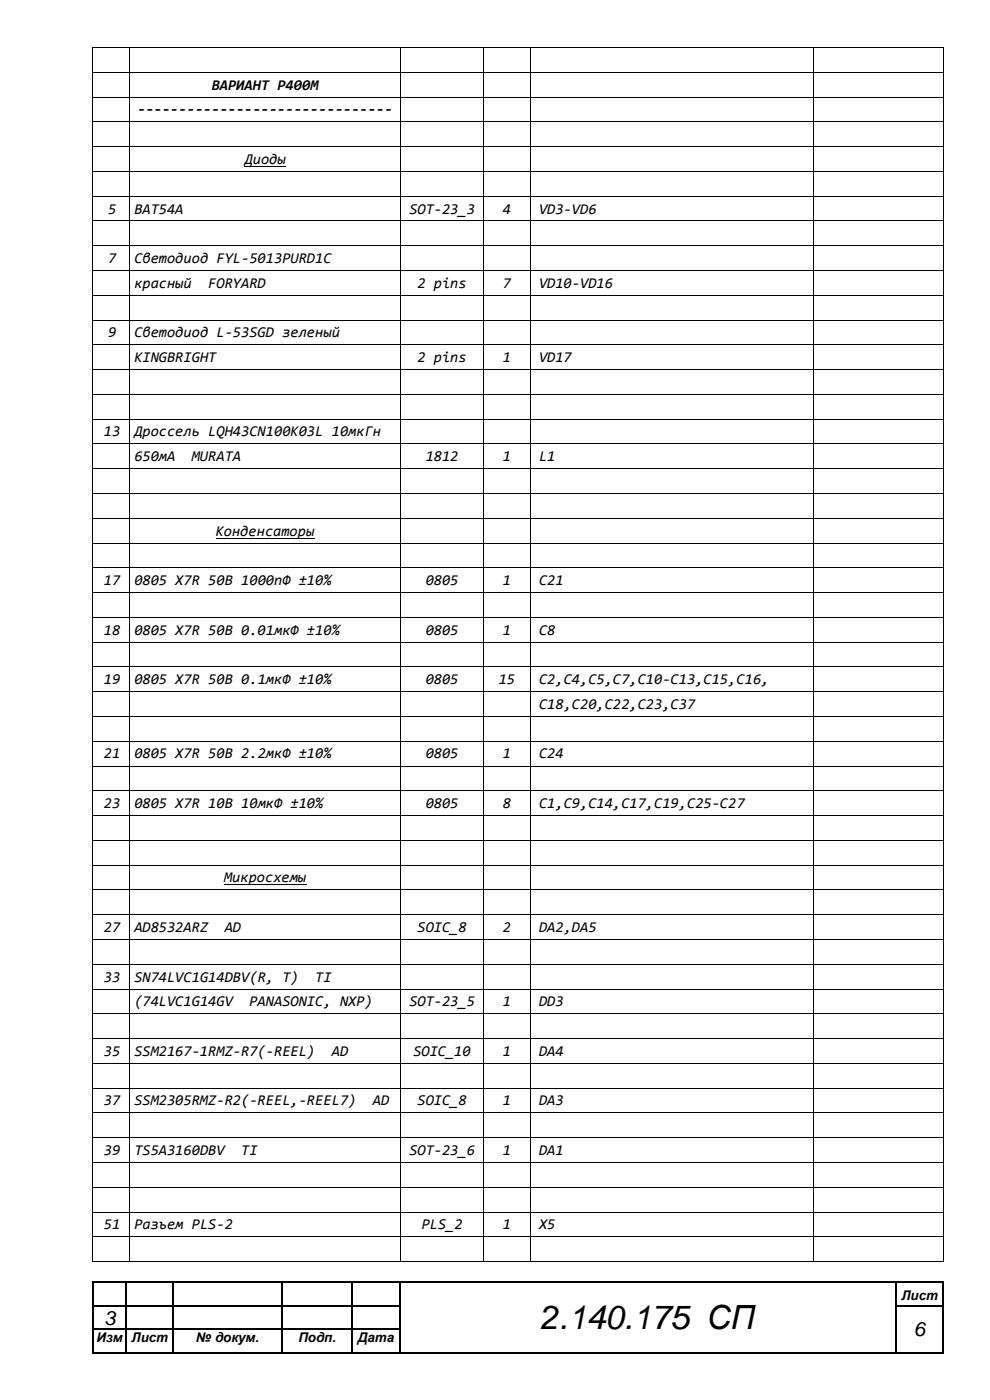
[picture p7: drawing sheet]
<svg xmlns="http://www.w3.org/2000/svg" width="210mm" height="297mm" viewBox="0 0 210 297" stroke-linecap="round" stroke-linejoin="round" font-family="sans-serif">
<defs><g id="words">
<text font-size="7.1" x="114.6" y="282.1">2.140.175 СП</text>
<g font-size="4.2">
<text x="22.1" y="281">3</text>
<text x="193.9" y="283.5">6</text>
</g>
<g font-size="3.2">
<text x="44.9" y="19">ВАРИАНТ Р400М</text>
<text x="29.2" y="24.3">-------------------------------</text>
<text x="51.9" y="34.8">Диоды</text>
<text x="22.9" y="45.3">5</text>
<text x="28.5" y="45.3">BAT54A</text>
<text x="86.8" y="45.3">SOT-23_3</text>
<text x="106.7" y="45.3">4</text>
<text x="114.4" y="45.3">VD3-VD6</text>
<text x="22.9" y="55.8">7</text>
<text x="28.5" y="55.8">Светодиод FYL-5013PURD1C</text>
<text x="28.5" y="61.1">красный</text>
<text x="44.2" y="61.1">FORYARD</text>
<text x="88.6" y="61.1">2 pins</text>
<text x="106.7" y="61.1">7</text>
<text x="114.4" y="61.1">VD10-VD16</text>
<text x="22.9" y="71.6">9</text>
<text x="28.5" y="71.6">Светодиод L-53SGD зеленый</text>
<text x="28.5" y="76.8">KINGBRIGHT</text>
<text x="88.6" y="76.8">2 pins</text>
<text x="106.7" y="76.8">1</text>
<text x="114.4" y="76.8">VD17</text>
<text x="22.1" y="92.6">13</text>
<text x="28.5" y="92.6">Дроссель LQH43CN100K03L 10мкГн</text>
<text x="28.5" y="97.8">650мА</text>
<text x="40.7" y="97.8">MURATA</text>
<text x="90.3" y="97.8">1812</text>
<text x="106.7" y="97.8">1</text>
<text x="114.4" y="97.8">L1</text>
<text x="45.8" y="113.6">Конденсаторы</text>
<text x="22.1" y="124.1">17</text>
<text x="28.5" y="124.1">0805 X7R 50В 1000пФ ±10%</text>
<text x="90.3" y="124.1">0805</text>
<text x="106.7" y="124.1">1</text>
<text x="114.4" y="124.1">C21</text>
<text x="22.1" y="134.6">18</text>
<text x="28.5" y="134.6">0805 X7R 50В 0.01мкФ ±10%</text>
<text x="90.3" y="134.6">0805</text>
<text x="106.7" y="134.6">1</text>
<text x="114.4" y="134.6">C8</text>
<text x="22.1" y="145.2">19</text>
<text x="28.5" y="145.2">0805 X7R 50В 0.1мкФ ±10%</text>
<text x="90.3" y="145.2">0805</text>
<text x="105.8" y="145.2">15</text>
<text x="114.4" y="145.2">C2,C4,C5,C7,C10-C13,C15,C16,</text>
<text x="114.4" y="150.4">C18,C20,C22,C23,C37</text>
<text x="22.1" y="160.9">21</text>
<text x="28.5" y="160.9">0805 X7R 50В 2.2мкФ ±10%</text>
<text x="90.3" y="160.9">0805</text>
<text x="106.7" y="160.9">1</text>
<text x="114.4" y="160.9">C24</text>
<text x="22.1" y="171.4">23</text>
<text x="28.5" y="171.4">0805 X7R 10В 10мкФ ±10%</text>
<text x="90.3" y="171.4">0805</text>
<text x="106.7" y="171.4">8</text>
<text x="114.4" y="171.4">C1,C9,C14,C17,C19,C25-C27</text>
<text x="47.5" y="187.2">Микросхемы</text>
<text x="22.1" y="197.7">27</text>
<text x="28.5" y="197.7">AD8532ARZ</text>
<text x="47.7" y="197.7">AD</text>
<text x="88.6" y="197.7">SOIC_8</text>
<text x="106.7" y="197.7">2</text>
<text x="114.4" y="197.7">DA2,DA5</text>
<text x="22.1" y="208.3">33</text>
<text x="28.5" y="208.3">SN74LVC1G14DBV(R, T)</text>
<text x="66.9" y="208.3">TI</text>
<text x="28.5" y="213.5">(74LVC1G14GV</text>
<text x="52.9" y="213.5">PANASONIC, NXP)</text>
<text x="86.8" y="213.5">SOT-23_5</text>
<text x="106.7" y="213.5">1</text>
<text x="114.4" y="213.5">DD3</text>
<text x="22.1" y="224">35</text>
<text x="28.5" y="224">SSM2167-1RMZ-R7(-REEL)</text>
<text x="70.4" y="224">AD</text>
<text x="87.7" y="224">SOIC_10</text>
<text x="106.7" y="224">1</text>
<text x="114.4" y="224">DA4</text>
<text x="22.1" y="234.5">37</text>
<text x="28.5" y="234.5">SSM2305RMZ-R2(-REEL,-REEL7)</text>
<text x="79.1" y="234.5">AD</text>
<text x="88.6" y="234.5">SOIC_8</text>
<text x="106.7" y="234.5">1</text>
<text x="114.4" y="234.5">DA3</text>
<text x="22.1" y="245.1">39</text>
<text x="28.5" y="245.1">TS5A3160DBV</text>
<text x="51.1" y="245.1">TI</text>
<text x="86.8" y="245.1">SOT-23_6</text>
<text x="106.7" y="245.1">1</text>
<text x="114.4" y="245.1">DA1</text>
<text x="22.1" y="260.8">51</text>
<text x="28.5" y="260.8">Разъем PLS-2</text>
<text x="89.5" y="260.8">PLS_2</text>
<text x="106.7" y="260.8">1</text>
<text x="114.4" y="260.8">X5</text>
</g>
<g font-size="2.8">
<text x="191.2" y="275.8">Лист</text>
<text x="20.5" y="284.8">Изм</text>
<text x="27.9" y="284.8">Лист</text>
<text x="41.6" y="284.8">№ докум.</text>
<text x="63.3" y="284.8">Подп.</text>
<text x="75.9" y="284.8">Дата</text>
</g>
</g></defs>
<g fill="#000">
<path d="M19.6 10h.2v.2h-.2z" fill-rule="evenodd"/>
<path d="M19.6 10h.2v.2h-.2z" fill-rule="evenodd"/>
<path d="M19.6 15.2h.2v.2h-.2z" fill-rule="evenodd"/>
<path d="M27.4 10h.2v.2h-.2z" fill-rule="evenodd"/>
<path d="M27.4 15.2h.2v.2h-.2z" fill-rule="evenodd"/>
<path d="M84.9 10h.2v.2h-.2z" fill-rule="evenodd"/>
<path d="M84.9 15.2h.2v.2h-.2z" fill-rule="evenodd"/>
<path d="M102.4 10h.1v.2h-.1z" fill-rule="evenodd"/>
<path d="M102.4 15.2h.1v.2h-.1z" fill-rule="evenodd"/>
<path d="M112.4 10h.1v.2h-.1z" fill-rule="evenodd"/>
<path d="M112.4 15.2h.1v.2h-.1z" fill-rule="evenodd"/>
<path d="M172.6 10h.2v.2h-.2z" fill-rule="evenodd"/>
<path d="M172.6 15.2h.2v.2h-.2z" fill-rule="evenodd"/>
<path d="M200.1 10h.2v.2h-.2z" fill-rule="evenodd"/>
<path d="M200.1 10h.2v.2h-.2z" fill-rule="evenodd"/>
<path d="M200.1 15.2h.2v.2h-.2z" fill-rule="evenodd"/>
<path d="M19.6 20.5h.2v.2h-.2z" fill-rule="evenodd"/>
<path d="M19.6 25.8h.2v.2h-.2z" fill-rule="evenodd"/>
<path d="M19.6 31h.2v.2h-.2z" fill-rule="evenodd"/>
<path d="M19.6 36.3h.2v.2h-.2z" fill-rule="evenodd"/>
<path d="M27.4 20.5h.2v.2h-.2z" fill-rule="evenodd"/>
<path d="M27.4 25.8h.2v.2h-.2z" fill-rule="evenodd"/>
<path d="M27.4 31h.2v.2h-.2z" fill-rule="evenodd"/>
<path d="M27.4 36.3h.2v.2h-.2z" fill-rule="evenodd"/>
<path d="M84.9 20.5h.2v.2h-.2z" fill-rule="evenodd"/>
<path d="M84.9 25.8h.2v.2h-.2z" fill-rule="evenodd"/>
<path d="M84.9 31h.2v.2h-.2z" fill-rule="evenodd"/>
<path d="M84.9 36.3h.2v.2h-.2z" fill-rule="evenodd"/>
<path d="M102.4 20.5h.1v.2h-.1z" fill-rule="evenodd"/>
<path d="M102.4 25.8h.1v.2h-.1z" fill-rule="evenodd"/>
<path d="M102.4 31h.1v.2h-.1z" fill-rule="evenodd"/>
<path d="M102.4 36.3h.1v.2h-.1z" fill-rule="evenodd"/>
<path d="M112.4 20.5h.1v.2h-.1z" fill-rule="evenodd"/>
<path d="M112.4 25.8h.1v.2h-.1z" fill-rule="evenodd"/>
<path d="M112.4 31h.1v.2h-.1z" fill-rule="evenodd"/>
<path d="M112.4 36.3h.1v.2h-.1z" fill-rule="evenodd"/>
<path d="M172.6 20.5h.2v.2h-.2z" fill-rule="evenodd"/>
<path d="M172.6 25.8h.2v.2h-.2z" fill-rule="evenodd"/>
<path d="M172.6 31h.2v.2h-.2z" fill-rule="evenodd"/>
<path d="M172.6 36.3h.2v.2h-.2z" fill-rule="evenodd"/>
<path d="M200.1 20.5h.2v.2h-.2z" fill-rule="evenodd"/>
<path d="M200.1 25.8h.2v.2h-.2z" fill-rule="evenodd"/>
<path d="M200.1 31h.2v.2h-.2z" fill-rule="evenodd"/>
<path d="M200.1 36.3h.2v.2h-.2z" fill-rule="evenodd"/>
<path d="M19.6 41.5h.2v.2h-.2z" fill-rule="evenodd"/>
<path d="M19.6 46.8h.2v.2h-.2z" fill-rule="evenodd"/>
<path d="M19.6 52.1h.2v.1h-.2z" fill-rule="evenodd"/>
<path d="M19.6 57.3h.2v.2h-.2z" fill-rule="evenodd"/>
<path d="M27.4 41.5h.2v.2h-.2z" fill-rule="evenodd"/>
<path d="M27.4 46.8h.2v.2h-.2z" fill-rule="evenodd"/>
<path d="M27.4 52.1h.2v.1h-.2z" fill-rule="evenodd"/>
<path d="M27.4 57.3h.2v.2h-.2z" fill-rule="evenodd"/>
<path d="M84.9 41.5h.2v.2h-.2z" fill-rule="evenodd"/>
<path d="M84.9 46.8h.2v.2h-.2z" fill-rule="evenodd"/>
<path d="M84.9 52.1h.2v.1h-.2z" fill-rule="evenodd"/>
<path d="M84.9 57.3h.2v.2h-.2z" fill-rule="evenodd"/>
<path d="M102.4 41.5h.1v.2h-.1z" fill-rule="evenodd"/>
<path d="M102.4 46.8h.1v.2h-.1z" fill-rule="evenodd"/>
<path d="M102.4 52.1h.1v.1h-.1z" fill-rule="evenodd"/>
<path d="M102.4 57.3h.1v.2h-.1z" fill-rule="evenodd"/>
<path d="M112.4 41.5h.1v.2h-.1z" fill-rule="evenodd"/>
<path d="M112.4 46.8h.1v.2h-.1z" fill-rule="evenodd"/>
<path d="M112.4 52.1h.1v.1h-.1z" fill-rule="evenodd"/>
<path d="M112.4 57.3h.1v.2h-.1z" fill-rule="evenodd"/>
<path d="M172.6 41.5h.2v.2h-.2z" fill-rule="evenodd"/>
<path d="M172.6 46.8h.2v.2h-.2z" fill-rule="evenodd"/>
<path d="M172.6 52.1h.2v.1h-.2z" fill-rule="evenodd"/>
<path d="M172.6 57.3h.2v.2h-.2z" fill-rule="evenodd"/>
<path d="M200.1 41.5h.2v.2h-.2z" fill-rule="evenodd"/>
<path d="M200.1 46.8h.2v.2h-.2z" fill-rule="evenodd"/>
<path d="M200.1 52.1h.2v.1h-.2z" fill-rule="evenodd"/>
<path d="M200.1 57.3h.2v.2h-.2z" fill-rule="evenodd"/>
<path d="M19.6 62.6h.2v.1h-.2z" fill-rule="evenodd"/>
<path d="M19.6 67.8h.2v.2h-.2z" fill-rule="evenodd"/>
<path d="M19.6 73.1h.2v.1h-.2z" fill-rule="evenodd"/>
<path d="M19.6 78.3h.2v.2h-.2z" fill-rule="evenodd"/>
<path d="M27.4 62.6h.2v.1h-.2z" fill-rule="evenodd"/>
<path d="M27.4 67.8h.2v.2h-.2z" fill-rule="evenodd"/>
<path d="M27.4 73.1h.2v.1h-.2z" fill-rule="evenodd"/>
<path d="M27.4 78.3h.2v.2h-.2z" fill-rule="evenodd"/>
<path d="M84.9 62.6h.2v.1h-.2z" fill-rule="evenodd"/>
<path d="M84.9 67.8h.2v.2h-.2z" fill-rule="evenodd"/>
<path d="M84.9 73.1h.2v.1h-.2z" fill-rule="evenodd"/>
<path d="M84.9 78.3h.2v.2h-.2z" fill-rule="evenodd"/>
<path d="M102.4 62.6h.1v.1h-.1z" fill-rule="evenodd"/>
<path d="M102.4 67.8h.1v.2h-.1z" fill-rule="evenodd"/>
<path d="M102.4 73.1h.1v.1h-.1z" fill-rule="evenodd"/>
<path d="M102.4 78.3h.1v.2h-.1z" fill-rule="evenodd"/>
<path d="M112.4 62.6h.1v.1h-.1z" fill-rule="evenodd"/>
<path d="M112.4 67.8h.1v.2h-.1z" fill-rule="evenodd"/>
<path d="M112.4 73.1h.1v.1h-.1z" fill-rule="evenodd"/>
<path d="M112.4 78.3h.1v.2h-.1z" fill-rule="evenodd"/>
<path d="M172.6 62.6h.2v.1h-.2z" fill-rule="evenodd"/>
<path d="M172.6 67.8h.2v.2h-.2z" fill-rule="evenodd"/>
<path d="M172.6 73.1h.2v.1h-.2z" fill-rule="evenodd"/>
<path d="M172.6 78.3h.2v.2h-.2z" fill-rule="evenodd"/>
<path d="M200.1 62.6h.2v.1h-.2z" fill-rule="evenodd"/>
<path d="M200.1 67.8h.2v.2h-.2z" fill-rule="evenodd"/>
<path d="M200.1 73.1h.2v.1h-.2z" fill-rule="evenodd"/>
<path d="M200.1 78.3h.2v.2h-.2z" fill-rule="evenodd"/>
<path d="M19.6 83.6h.2v.2h-.2z" fill-rule="evenodd"/>
<path d="M19.6 88.9h.2v.1h-.2z" fill-rule="evenodd"/>
<path d="M19.6 94.1h.2v.2h-.2z" fill-rule="evenodd"/>
<path d="M19.6 99.4h.2v.1h-.2z" fill-rule="evenodd"/>
<path d="M27.4 83.6h.2v.2h-.2z" fill-rule="evenodd"/>
<path d="M27.4 88.9h.2v.1h-.2z" fill-rule="evenodd"/>
<path d="M27.4 94.1h.2v.2h-.2z" fill-rule="evenodd"/>
<path d="M27.4 99.4h.2v.1h-.2z" fill-rule="evenodd"/>
<path d="M84.9 83.6h.2v.2h-.2z" fill-rule="evenodd"/>
<path d="M84.9 88.9h.2v.1h-.2z" fill-rule="evenodd"/>
<path d="M84.9 94.1h.2v.2h-.2z" fill-rule="evenodd"/>
<path d="M84.9 99.4h.2v.1h-.2z" fill-rule="evenodd"/>
<path d="M102.4 83.6h.1v.2h-.1z" fill-rule="evenodd"/>
<path d="M102.4 88.9h.1v.1h-.1z" fill-rule="evenodd"/>
<path d="M102.4 94.1h.1v.2h-.1z" fill-rule="evenodd"/>
<path d="M102.4 99.4h.1v.1h-.1z" fill-rule="evenodd"/>
<path d="M112.4 83.6h.1v.2h-.1z" fill-rule="evenodd"/>
<path d="M112.4 88.9h.1v.1h-.1z" fill-rule="evenodd"/>
<path d="M112.4 94.1h.1v.2h-.1z" fill-rule="evenodd"/>
<path d="M112.4 99.4h.1v.1h-.1z" fill-rule="evenodd"/>
<path d="M172.6 83.6h.2v.2h-.2z" fill-rule="evenodd"/>
<path d="M172.6 88.9h.2v.1h-.2z" fill-rule="evenodd"/>
<path d="M172.6 94.1h.2v.2h-.2z" fill-rule="evenodd"/>
<path d="M172.6 99.4h.2v.1h-.2z" fill-rule="evenodd"/>
<path d="M200.1 83.6h.2v.2h-.2z" fill-rule="evenodd"/>
<path d="M200.1 88.9h.2v.1h-.2z" fill-rule="evenodd"/>
<path d="M200.1 94.1h.2v.2h-.2z" fill-rule="evenodd"/>
<path d="M200.1 99.4h.2v.1h-.2z" fill-rule="evenodd"/>
<path d="M19.6 104.6h.2v.2h-.2z" fill-rule="evenodd"/>
<path d="M19.6 109.9h.2v.1h-.2z" fill-rule="evenodd"/>
<path d="M19.6 115.2h.2v.1h-.2z" fill-rule="evenodd"/>
<path d="M27.4 104.6h.2v.2h-.2z" fill-rule="evenodd"/>
<path d="M27.4 109.9h.2v.1h-.2z" fill-rule="evenodd"/>
<path d="M27.4 115.2h.2v.1h-.2z" fill-rule="evenodd"/>
<path d="M84.9 104.6h.2v.2h-.2z" fill-rule="evenodd"/>
<path d="M84.9 109.9h.2v.1h-.2z" fill-rule="evenodd"/>
<path d="M84.9 115.2h.2v.1h-.2z" fill-rule="evenodd"/>
<path d="M102.4 104.6h.1v.2h-.1z" fill-rule="evenodd"/>
<path d="M102.4 109.9h.1v.1h-.1z" fill-rule="evenodd"/>
<path d="M102.4 115.2h.1v.1h-.1z" fill-rule="evenodd"/>
<path d="M112.4 104.6h.1v.2h-.1z" fill-rule="evenodd"/>
<path d="M112.4 109.9h.1v.1h-.1z" fill-rule="evenodd"/>
<path d="M112.4 115.2h.1v.1h-.1z" fill-rule="evenodd"/>
<path d="M172.6 104.6h.2v.2h-.2z" fill-rule="evenodd"/>
<path d="M172.6 109.9h.2v.1h-.2z" fill-rule="evenodd"/>
<path d="M172.6 115.2h.2v.1h-.2z" fill-rule="evenodd"/>
<path d="M200.1 104.6h.2v.2h-.2z" fill-rule="evenodd"/>
<path d="M200.1 109.9h.2v.1h-.2z" fill-rule="evenodd"/>
<path d="M200.1 115.2h.2v.1h-.2z" fill-rule="evenodd"/>
<path d="M19.6 120.4h.2v.2h-.2z" fill-rule="evenodd"/>
<path d="M19.6 125.7h.2v.1h-.2z" fill-rule="evenodd"/>
<path d="M19.6 130.9h.2v.2h-.2z" fill-rule="evenodd"/>
<path d="M19.6 136.2h.2v.1h-.2z" fill-rule="evenodd"/>
<path d="M27.4 120.4h.2v.2h-.2z" fill-rule="evenodd"/>
<path d="M27.4 125.7h.2v.1h-.2z" fill-rule="evenodd"/>
<path d="M27.4 130.9h.2v.2h-.2z" fill-rule="evenodd"/>
<path d="M27.4 136.2h.2v.1h-.2z" fill-rule="evenodd"/>
<path d="M84.9 120.4h.2v.2h-.2z" fill-rule="evenodd"/>
<path d="M84.9 125.7h.2v.1h-.2z" fill-rule="evenodd"/>
<path d="M84.9 130.9h.2v.2h-.2z" fill-rule="evenodd"/>
<path d="M84.9 136.2h.2v.1h-.2z" fill-rule="evenodd"/>
<path d="M102.4 120.4h.1v.2h-.1z" fill-rule="evenodd"/>
<path d="M102.4 125.7h.1v.1h-.1z" fill-rule="evenodd"/>
<path d="M102.4 130.9h.1v.2h-.1z" fill-rule="evenodd"/>
<path d="M102.4 136.2h.1v.1h-.1z" fill-rule="evenodd"/>
<path d="M112.4 120.4h.1v.2h-.1z" fill-rule="evenodd"/>
<path d="M112.4 125.7h.1v.1h-.1z" fill-rule="evenodd"/>
<path d="M112.4 130.9h.1v.2h-.1z" fill-rule="evenodd"/>
<path d="M112.4 136.2h.1v.1h-.1z" fill-rule="evenodd"/>
<path d="M172.6 120.4h.2v.2h-.2z" fill-rule="evenodd"/>
<path d="M172.6 125.7h.2v.1h-.2z" fill-rule="evenodd"/>
<path d="M172.6 130.9h.2v.2h-.2z" fill-rule="evenodd"/>
<path d="M172.6 136.2h.2v.1h-.2z" fill-rule="evenodd"/>
<path d="M200.1 120.4h.2v.2h-.2z" fill-rule="evenodd"/>
<path d="M200.1 125.7h.2v.1h-.2z" fill-rule="evenodd"/>
<path d="M200.1 130.9h.2v.2h-.2z" fill-rule="evenodd"/>
<path d="M200.1 136.2h.2v.1h-.2z" fill-rule="evenodd"/>
<path d="M19.6 141.4h.2v.2h-.2z" fill-rule="evenodd"/>
<path d="M19.6 146.7h.2v.2h-.2z" fill-rule="evenodd"/>
<path d="M19.6 152h.2v.1h-.2z" fill-rule="evenodd"/>
<path d="M19.6 157.2h.2v.2h-.2z" fill-rule="evenodd"/>
<path d="M27.4 141.4h.2v.2h-.2z" fill-rule="evenodd"/>
<path d="M27.4 146.7h.2v.2h-.2z" fill-rule="evenodd"/>
<path d="M27.4 152h.2v.1h-.2z" fill-rule="evenodd"/>
<path d="M27.4 157.2h.2v.2h-.2z" fill-rule="evenodd"/>
<path d="M84.9 141.4h.2v.2h-.2z" fill-rule="evenodd"/>
<path d="M84.9 146.7h.2v.2h-.2z" fill-rule="evenodd"/>
<path d="M84.9 152h.2v.1h-.2z" fill-rule="evenodd"/>
<path d="M84.9 157.2h.2v.2h-.2z" fill-rule="evenodd"/>
<path d="M102.4 141.4h.1v.2h-.1z" fill-rule="evenodd"/>
<path d="M102.4 146.7h.1v.2h-.1z" fill-rule="evenodd"/>
<path d="M102.4 152h.1v.1h-.1z" fill-rule="evenodd"/>
<path d="M102.4 157.2h.1v.2h-.1z" fill-rule="evenodd"/>
<path d="M112.4 141.4h.1v.2h-.1z" fill-rule="evenodd"/>
<path d="M112.4 146.7h.1v.2h-.1z" fill-rule="evenodd"/>
<path d="M112.4 152h.1v.1h-.1z" fill-rule="evenodd"/>
<path d="M112.4 157.2h.1v.2h-.1z" fill-rule="evenodd"/>
<path d="M172.6 141.4h.2v.2h-.2z" fill-rule="evenodd"/>
<path d="M172.6 146.7h.2v.2h-.2z" fill-rule="evenodd"/>
<path d="M172.6 152h.2v.1h-.2z" fill-rule="evenodd"/>
<path d="M172.6 157.2h.2v.2h-.2z" fill-rule="evenodd"/>
<path d="M200.1 141.4h.2v.2h-.2z" fill-rule="evenodd"/>
<path d="M200.1 146.7h.2v.2h-.2z" fill-rule="evenodd"/>
<path d="M200.1 152h.2v.1h-.2z" fill-rule="evenodd"/>
<path d="M200.1 157.2h.2v.2h-.2z" fill-rule="evenodd"/>
<path d="M19.6 162.5h.2v.1h-.2z" fill-rule="evenodd"/>
<path d="M19.6 167.7h.2v.2h-.2z" fill-rule="evenodd"/>
<path d="M19.6 173h.2v.1h-.2z" fill-rule="evenodd"/>
<path d="M19.6 178.2h.2v.2h-.2z" fill-rule="evenodd"/>
<path d="M27.4 162.5h.2v.1h-.2z" fill-rule="evenodd"/>
<path d="M27.4 167.7h.2v.2h-.2z" fill-rule="evenodd"/>
<path d="M27.4 173h.2v.1h-.2z" fill-rule="evenodd"/>
<path d="M27.4 178.2h.2v.2h-.2z" fill-rule="evenodd"/>
<path d="M84.9 162.5h.2v.1h-.2z" fill-rule="evenodd"/>
<path d="M84.9 167.7h.2v.2h-.2z" fill-rule="evenodd"/>
<path d="M84.9 173h.2v.1h-.2z" fill-rule="evenodd"/>
<path d="M84.9 178.2h.2v.2h-.2z" fill-rule="evenodd"/>
<path d="M102.4 162.5h.1v.1h-.1z" fill-rule="evenodd"/>
<path d="M102.4 167.7h.1v.2h-.1z" fill-rule="evenodd"/>
<path d="M102.4 173h.1v.1h-.1z" fill-rule="evenodd"/>
<path d="M102.4 178.2h.1v.2h-.1z" fill-rule="evenodd"/>
<path d="M112.4 162.5h.1v.1h-.1z" fill-rule="evenodd"/>
<path d="M112.4 167.7h.1v.2h-.1z" fill-rule="evenodd"/>
<path d="M112.4 173h.1v.1h-.1z" fill-rule="evenodd"/>
<path d="M112.4 178.2h.1v.2h-.1z" fill-rule="evenodd"/>
<path d="M172.6 162.5h.2v.1h-.2z" fill-rule="evenodd"/>
<path d="M172.6 167.7h.2v.2h-.2z" fill-rule="evenodd"/>
<path d="M172.6 173h.2v.1h-.2z" fill-rule="evenodd"/>
<path d="M172.6 178.2h.2v.2h-.2z" fill-rule="evenodd"/>
<path d="M200.1 162.5h.2v.1h-.2z" fill-rule="evenodd"/>
<path d="M200.1 167.7h.2v.2h-.2z" fill-rule="evenodd"/>
<path d="M200.1 173h.2v.1h-.2z" fill-rule="evenodd"/>
<path d="M200.1 178.2h.2v.2h-.2z" fill-rule="evenodd"/>
<path d="M19.6 183.5h.2v.2h-.2z" fill-rule="evenodd"/>
<path d="M19.6 188.7h.2v.2h-.2z" fill-rule="evenodd"/>
<path d="M19.6 194h.2v.2h-.2z" fill-rule="evenodd"/>
<path d="M19.6 199.2h.2v.2h-.2z" fill-rule="evenodd"/>
<path d="M27.4 183.5h.2v.2h-.2z" fill-rule="evenodd"/>
<path d="M27.4 188.7h.2v.2h-.2z" fill-rule="evenodd"/>
<path d="M27.4 194h.2v.2h-.2z" fill-rule="evenodd"/>
<path d="M27.4 199.2h.2v.2h-.2z" fill-rule="evenodd"/>
<path d="M84.9 183.5h.2v.2h-.2z" fill-rule="evenodd"/>
<path d="M84.9 188.7h.2v.2h-.2z" fill-rule="evenodd"/>
<path d="M84.9 194h.2v.2h-.2z" fill-rule="evenodd"/>
<path d="M84.9 199.2h.2v.2h-.2z" fill-rule="evenodd"/>
<path d="M102.4 183.5h.1v.2h-.1z" fill-rule="evenodd"/>
<path d="M102.4 188.7h.1v.2h-.1z" fill-rule="evenodd"/>
<path d="M102.4 194h.1v.2h-.1z" fill-rule="evenodd"/>
<path d="M102.4 199.2h.1v.2h-.1z" fill-rule="evenodd"/>
<path d="M112.4 183.5h.1v.2h-.1z" fill-rule="evenodd"/>
<path d="M112.4 188.7h.1v.2h-.1z" fill-rule="evenodd"/>
<path d="M112.4 194h.1v.2h-.1z" fill-rule="evenodd"/>
<path d="M112.4 199.2h.1v.2h-.1z" fill-rule="evenodd"/>
<path d="M172.6 183.5h.2v.2h-.2z" fill-rule="evenodd"/>
<path d="M172.6 188.7h.2v.2h-.2z" fill-rule="evenodd"/>
<path d="M172.6 194h.2v.2h-.2z" fill-rule="evenodd"/>
<path d="M172.6 199.2h.2v.2h-.2z" fill-rule="evenodd"/>
<path d="M200.1 183.5h.2v.2h-.2z" fill-rule="evenodd"/>
<path d="M200.1 188.7h.2v.2h-.2z" fill-rule="evenodd"/>
<path d="M200.1 194h.2v.2h-.2z" fill-rule="evenodd"/>
<path d="M200.1 199.2h.2v.2h-.2z" fill-rule="evenodd"/>
<path d="M19.6 204.5h.2v.2h-.2z" fill-rule="evenodd"/>
<path d="M19.6 209.8h.2v.2h-.2z" fill-rule="evenodd"/>
<path d="M19.6 215h.2v.2h-.2z" fill-rule="evenodd"/>
<path d="M27.4 204.5h.2v.2h-.2z" fill-rule="evenodd"/>
<path d="M27.4 209.8h.2v.2h-.2z" fill-rule="evenodd"/>
<path d="M27.4 215h.2v.2h-.2z" fill-rule="evenodd"/>
<path d="M84.9 204.5h.2v.2h-.2z" fill-rule="evenodd"/>
<path d="M84.9 209.8h.2v.2h-.2z" fill-rule="evenodd"/>
<path d="M84.9 215h.2v.2h-.2z" fill-rule="evenodd"/>
<path d="M102.4 204.5h.1v.2h-.1z" fill-rule="evenodd"/>
<path d="M102.4 209.8h.1v.2h-.1z" fill-rule="evenodd"/>
<path d="M102.4 215h.1v.2h-.1z" fill-rule="evenodd"/>
<path d="M112.4 204.5h.1v.2h-.1z" fill-rule="evenodd"/>
<path d="M112.4 209.8h.1v.2h-.1z" fill-rule="evenodd"/>
<path d="M112.4 215h.1v.2h-.1z" fill-rule="evenodd"/>
<path d="M172.6 204.5h.2v.2h-.2z" fill-rule="evenodd"/>
<path d="M172.6 209.8h.2v.2h-.2z" fill-rule="evenodd"/>
<path d="M172.6 215h.2v.2h-.2z" fill-rule="evenodd"/>
<path d="M200.1 204.5h.2v.2h-.2z" fill-rule="evenodd"/>
<path d="M200.1 209.8h.2v.2h-.2z" fill-rule="evenodd"/>
<path d="M200.1 215h.2v.2h-.2z" fill-rule="evenodd"/>
<path d="M19.6 220.3h.2v.2h-.2z" fill-rule="evenodd"/>
<path d="M19.6 225.5h.2v.2h-.2z" fill-rule="evenodd"/>
<path d="M19.6 230.8h.2v.2h-.2z" fill-rule="evenodd"/>
<path d="M19.6 236h.2v.2h-.2z" fill-rule="evenodd"/>
<path d="M27.4 220.3h.2v.2h-.2z" fill-rule="evenodd"/>
<path d="M27.4 225.5h.2v.2h-.2z" fill-rule="evenodd"/>
<path d="M27.4 230.8h.2v.2h-.2z" fill-rule="evenodd"/>
<path d="M27.4 236h.2v.2h-.2z" fill-rule="evenodd"/>
<path d="M84.9 220.3h.2v.2h-.2z" fill-rule="evenodd"/>
<path d="M84.9 225.5h.2v.2h-.2z" fill-rule="evenodd"/>
<path d="M84.9 230.8h.2v.2h-.2z" fill-rule="evenodd"/>
<path d="M84.9 236h.2v.2h-.2z" fill-rule="evenodd"/>
<path d="M102.4 220.3h.1v.2h-.1z" fill-rule="evenodd"/>
<path d="M102.4 225.5h.1v.2h-.1z" fill-rule="evenodd"/>
<path d="M102.4 230.8h.1v.2h-.1z" fill-rule="evenodd"/>
<path d="M102.4 236h.1v.2h-.1z" fill-rule="evenodd"/>
<path d="M112.4 220.3h.1v.2h-.1z" fill-rule="evenodd"/>
<path d="M112.4 225.5h.1v.2h-.1z" fill-rule="evenodd"/>
<path d="M112.4 230.8h.1v.2h-.1z" fill-rule="evenodd"/>
<path d="M112.4 236h.1v.2h-.1z" fill-rule="evenodd"/>
<path d="M172.6 220.3h.2v.2h-.2z" fill-rule="evenodd"/>
<path d="M172.6 225.5h.2v.2h-.2z" fill-rule="evenodd"/>
<path d="M172.6 230.8h.2v.2h-.2z" fill-rule="evenodd"/>
<path d="M172.6 236h.2v.2h-.2z" fill-rule="evenodd"/>
<path d="M200.1 220.3h.2v.2h-.2z" fill-rule="evenodd"/>
<path d="M200.1 225.5h.2v.2h-.2z" fill-rule="evenodd"/>
<path d="M200.1 230.8h.2v.2h-.2z" fill-rule="evenodd"/>
<path d="M200.1 236h.2v.2h-.2z" fill-rule="evenodd"/>
<path d="M19.6 241.3h.2v.2h-.2z" fill-rule="evenodd"/>
<path d="M19.6 246.6h.2v.2h-.2z" fill-rule="evenodd"/>
<path d="M19.6 251.8h.2v.2h-.2z" fill-rule="evenodd"/>
<path d="M19.6 257.1h.2v.2h-.2z" fill-rule="evenodd"/>
<path d="M27.4 241.3h.2v.2h-.2z" fill-rule="evenodd"/>
<path d="M27.4 246.6h.2v.2h-.2z" fill-rule="evenodd"/>
<path d="M27.4 251.8h.2v.2h-.2z" fill-rule="evenodd"/>
<path d="M27.4 257.1h.2v.2h-.2z" fill-rule="evenodd"/>
<path d="M84.9 241.3h.2v.2h-.2z" fill-rule="evenodd"/>
<path d="M84.9 246.6h.2v.2h-.2z" fill-rule="evenodd"/>
<path d="M84.9 251.8h.2v.2h-.2z" fill-rule="evenodd"/>
<path d="M84.9 257.1h.2v.2h-.2z" fill-rule="evenodd"/>
<path d="M102.4 241.3h.1v.2h-.1z" fill-rule="evenodd"/>
<path d="M102.4 246.6h.1v.2h-.1z" fill-rule="evenodd"/>
<path d="M102.4 251.8h.1v.2h-.1z" fill-rule="evenodd"/>
<path d="M102.4 257.1h.1v.2h-.1z" fill-rule="evenodd"/>
<path d="M112.4 241.3h.1v.2h-.1z" fill-rule="evenodd"/>
<path d="M112.4 246.6h.1v.2h-.1z" fill-rule="evenodd"/>
<path d="M112.4 251.8h.1v.2h-.1z" fill-rule="evenodd"/>
<path d="M112.4 257.1h.1v.2h-.1z" fill-rule="evenodd"/>
<path d="M172.6 241.3h.2v.2h-.2z" fill-rule="evenodd"/>
<path d="M172.6 246.6h.2v.2h-.2z" fill-rule="evenodd"/>
<path d="M172.6 251.8h.2v.2h-.2z" fill-rule="evenodd"/>
<path d="M172.6 257.1h.2v.2h-.2z" fill-rule="evenodd"/>
<path d="M200.1 241.3h.2v.2h-.2z" fill-rule="evenodd"/>
<path d="M200.1 246.6h.2v.2h-.2z" fill-rule="evenodd"/>
<path d="M200.1 251.8h.2v.2h-.2z" fill-rule="evenodd"/>
<path d="M200.1 257.1h.2v.2h-.2z" fill-rule="evenodd"/>
<path d="M19.6 271.9h.3v.3h-.3z" fill-rule="evenodd"/>
<path d="M19.6 271.9h.3v.3h-.3z" fill-rule="evenodd"/>
<path d="M19.6 276.9h.3v.2h-.3z" fill-rule="evenodd"/>
<path d="M19.6 262.3h.2v.2h-.2z" fill-rule="evenodd"/>
<path d="M19.6 267.6h.2v.2h-.2z" fill-rule="evenodd"/>
<path d="M19.6 267.6h.2v.2h-.2z" fill-rule="evenodd"/>
<path d="M26.6 271.9h.3v.3h-.3z" fill-rule="evenodd"/>
<path d="M26.6 276.9h.3v.2h-.3z" fill-rule="evenodd"/>
<path d="M27.4 262.3h.2v.2h-.2z" fill-rule="evenodd"/>
<path d="M27.4 267.6h.2v.2h-.2z" fill-rule="evenodd"/>
<path d="M36.6 271.9h.3v.3h-.3z" fill-rule="evenodd"/>
<path d="M36.6 276.9h.3v.2h-.3z" fill-rule="evenodd"/>
<path d="M59.6 271.9h.3v.3h-.3z" fill-rule="evenodd"/>
<path d="M59.6 276.9h.3v.2h-.3z" fill-rule="evenodd"/>
<path d="M74.7 271.9h.2v.3h-.2z" fill-rule="evenodd"/>
<path d="M74.7 276.9h.2v.2h-.2z" fill-rule="evenodd"/>
<path d="M84.6 271.9h.3v.3h-.3z" fill-rule="evenodd"/>
<path d="M84.6 276.9h.3v.2h-.3z" fill-rule="evenodd"/>
<path d="M84.9 262.3h.2v.2h-.2z" fill-rule="evenodd"/>
<path d="M84.9 267.6h.2v.2h-.2z" fill-rule="evenodd"/>
<path d="M102.4 262.3h.1v.2h-.1z" fill-rule="evenodd"/>
<path d="M102.4 267.6h.1v.2h-.1z" fill-rule="evenodd"/>
<path d="M112.4 262.3h.1v.2h-.1z" fill-rule="evenodd"/>
<path d="M112.4 267.6h.1v.2h-.1z" fill-rule="evenodd"/>
<path d="M172.6 262.3h.2v.2h-.2z" fill-rule="evenodd"/>
<path d="M172.6 267.6h.2v.2h-.2z" fill-rule="evenodd"/>
<path d="M189.9 271.9h.3v.3h-.3z" fill-rule="evenodd"/>
<path d="M189.9 276.9h.3v.2h-.3z" fill-rule="evenodd"/>
<path d="M199.9 271.9h.3v.3h-.3z" fill-rule="evenodd"/>
<path d="M199.9 271.9h.3v.3h-.3z" fill-rule="evenodd"/>
<path d="M199.9 276.9h.3v.2h-.3z" fill-rule="evenodd"/>
<path d="M200.1 262.3h.2v.2h-.2z" fill-rule="evenodd"/>
<path d="M200.1 267.6h.2v.2h-.2z" fill-rule="evenodd"/>
<path d="M200.1 267.6h.2v.2h-.2z" fill-rule="evenodd"/>
<path d="M19.6 281.9h.3v.3h-.3z" fill-rule="evenodd"/>
<path d="M19.6 286.9h.3v.3h-.3z" fill-rule="evenodd"/>
<path d="M19.6 286.9h.3v.3h-.3z" fill-rule="evenodd"/>
<path d="M26.6 281.9h.3v.3h-.3z" fill-rule="evenodd"/>
<path d="M26.6 286.9h.3v.3h-.3z" fill-rule="evenodd"/>
<path d="M36.6 281.9h.3v.3h-.3z" fill-rule="evenodd"/>
<path d="M36.6 286.9h.3v.3h-.3z" fill-rule="evenodd"/>
<path d="M59.6 281.9h.3v.3h-.3z" fill-rule="evenodd"/>
<path d="M59.6 286.9h.3v.3h-.3z" fill-rule="evenodd"/>
<path d="M74.7 281.9h.2v.3h-.2z" fill-rule="evenodd"/>
<path d="M74.7 286.9h.2v.3h-.2z" fill-rule="evenodd"/>
<path d="M84.6 281.9h.3v.3h-.3z" fill-rule="evenodd"/>
<path d="M84.6 286.9h.3v.3h-.3z" fill-rule="evenodd"/>
<path d="M189.9 281.9h.3v.3h-.3z" fill-rule="evenodd"/>
<path d="M189.9 286.9h.3v.3h-.3z" fill-rule="evenodd"/>
<path d="M199.9 281.9h.3v.3h-.3z" fill-rule="evenodd"/>
<path d="M199.9 286.9h.3v.3h-.3z" fill-rule="evenodd"/>
<path d="M199.9 286.9h.3v.3h-.3z" fill-rule="evenodd"/>
</g>
<g fill="none" stroke="#000" stroke-width=".25">
<path d="M19.7 272.2v4.7M19.7 277.1v4.8M19.9 272h6.7M19.9 277h6.7M26.8 272.2v4.7M26.8 277.1v4.8M26.9 272h9.7M26.9 277h9.7M36.8 272.2v4.7M36.8 277.1v4.8M36.9 272h22.7M36.9 277h22.7"/>
<path d="M59.7 272.2v4.7M59.7 277.1v4.8M59.9 272h14.7M59.9 277h14.7M74.8 272.2v4.7M74.8 277.1v4.8M74.9 272h9.7M74.9 277h9.7M84.8 272.2v4.7M84.8 277.1v4.8M84.9 272h105M190 272.2v4.7"/>
<path d="M190 277.1v4.8M190.2 272h9.7M190.2 277h9.7M200.1 272.2v4.7M200.1 277.1v4.8M19.7 282.2v4.7M19.9 282.1h6.7M19.9 287.1h6.7M26.8 282.2v4.7M26.9 282.1h9.7M26.9 287.1h9.7M36.8 282.2v4.7"/>
<path d="M36.9 282.1h22.7M36.9 287.1h22.7M59.7 282.2v4.7M59.9 282.1h14.7M59.9 287.1h14.7M74.8 282.2v4.7M74.9 282.1h9.7M74.9 287.1h9.7M84.8 282.2v4.7M84.9 287.1h105M190 282.2v4.7M190.2 287.1h9.7"/>
<path d="M200.1 282.2v4.7"/>
</g>
<g fill="none" stroke="#000" stroke-width=".21">
<path d="M19.7 10.2v5M19.7 15.4v5.1M19.8 10.1h7.6M19.8 15.3h7.6M27.5 10.2v5M27.5 15.4v5.1M27.6 10.1h57.3M27.6 15.3h57.3M85 10.2v5M85 15.4v5.1M85.1 10.1h17.3M85.1 15.3h17.3"/>
<path d="M102.5 10.2v5M102.5 15.4v5.1M102.5 10.1h9.9M102.5 15.3h9.9M112.5 10.2v5M112.5 15.4v5.1M112.5 10.1h60.1M112.5 15.3h60.1M172.7 10.2v5M172.7 15.4v5.1M172.8 10.1h27.3M172.8 15.3h27.3"/>
<path d="M200.2 10.2v5M200.2 15.4v5.1M19.7 20.7v5.1M19.7 26v5M19.7 31.2v5.1M19.7 36.5v5M19.8 20.6h7.6M19.8 25.9h7.6M19.8 31.1h7.6M19.8 36.4h7.6M27.5 20.7v5.1M27.5 26v5"/>
<path d="M27.5 31.2v5.1M27.5 36.5v5M27.6 20.6h57.3M27.6 25.9h57.3M27.6 31.1h57.3M27.6 36.4h57.3M51.9 35.3h8.7M85 20.7v5.1M85 26v5M85 31.2v5.1M85 36.5v5M85.1 20.6h17.3"/>
<path d="M85.1 25.9h17.3M85.1 31.1h17.3M85.1 36.4h17.3M102.5 20.7v5.1M102.5 26v5M102.5 31.2v5.1M102.5 36.5v5M102.5 20.6h9.9M102.5 25.9h9.9M102.5 31.1h9.9M102.5 36.4h9.9M112.5 20.7v5.1"/>
<path d="M112.5 26v5M112.5 31.2v5.1M112.5 36.5v5M112.5 20.6h60.1M112.5 25.9h60.1M112.5 31.1h60.1M112.5 36.4h60.1M172.7 20.7v5.1M172.7 26v5M172.7 31.2v5.1M172.7 36.5v5M172.8 20.6h27.3"/>
<path d="M172.8 25.9h27.3M172.8 31.1h27.3M172.8 36.4h27.3M200.2 20.7v5.1M200.2 26v5M200.2 31.2v5.1M200.2 36.5v5M19.7 41.7v5.1M19.7 47v5.1M19.7 52.2v5.1M19.7 57.5v5.1M19.8 41.6h7.6"/>
<path d="M19.8 46.9h7.6M19.8 52.2h7.6M19.8 57.4h7.6M27.5 41.7v5.1M27.5 47v5.1M27.5 52.2v5.1M27.5 57.5v5.1M27.6 41.6h57.3M27.6 46.9h57.3M27.6 52.2h57.3M27.6 57.4h57.3M85 41.7v5.1"/>
<path d="M85 47v5.1M85 52.2v5.1M85 57.5v5.1M85.1 41.6h17.3M85.1 46.9h17.3M85.1 52.2h17.3M85.1 57.4h17.3M102.5 41.7v5.1M102.5 47v5.1M102.5 52.2v5.1M102.5 57.5v5.1M102.5 41.6h9.9"/>
<path d="M102.5 46.9h9.9M102.5 52.2h9.9M102.5 57.4h9.9M112.5 41.7v5.1M112.5 47v5.1M112.5 52.2v5.1M112.5 57.5v5.1M112.5 41.6h60.1M112.5 46.9h60.1M112.5 52.2h60.1M112.5 57.4h60.1M172.7 41.7v5.1"/>
<path d="M172.7 47v5.1M172.7 52.2v5.1M172.7 57.5v5.1M172.8 41.6h27.3M172.8 46.9h27.3M172.8 52.2h27.3M172.8 57.4h27.3M200.2 41.7v5.1M200.2 47v5.1M200.2 52.2v5.1M200.2 57.5v5.1M19.7 62.7v5.1"/>
<path d="M19.7 68v5.1M19.7 73.2v5.1M19.7 78.5v5.1M19.8 62.7h7.6M19.8 67.9h7.6M19.8 73.2h7.6M19.8 78.4h7.6M27.5 62.7v5.1M27.5 68v5.1M27.5 73.2v5.1M27.5 78.5v5.1M27.6 62.7h57.3"/>
<path d="M27.6 67.9h57.3M27.6 73.2h57.3M27.6 78.4h57.3M85 62.7v5.1M85 68v5.1M85 73.2v5.1M85 78.5v5.1M85.1 62.7h17.3M85.1 67.9h17.3M85.1 73.2h17.3M85.1 78.4h17.3M102.5 62.7v5.1"/>
<path d="M102.5 68v5.1M102.5 73.2v5.1M102.5 78.5v5.1M102.5 62.7h9.9M102.5 67.9h9.9M102.5 73.2h9.9M102.5 78.4h9.9M112.5 62.7v5.1M112.5 68v5.1M112.5 73.2v5.1M112.5 78.5v5.1M112.5 62.7h60.1"/>
<path d="M112.5 67.9h60.1M112.5 73.2h60.1M112.5 78.4h60.1M172.7 62.7v5.1M172.7 68v5.1M172.7 73.2v5.1M172.7 78.5v5.1M172.8 62.7h27.3M172.8 67.9h27.3M172.8 73.2h27.3M172.8 78.4h27.3M200.2 62.7v5.1"/>
<path d="M200.2 68v5.1M200.2 73.2v5.1M200.2 78.5v5.1M19.7 83.8v5.1M19.7 89v5.1M19.7 94.3v5.1M19.7 99.5v5.1M19.8 83.7h7.6M19.8 88.9h7.6M19.8 94.2h7.6M19.8 99.5h7.6M27.5 83.8v5.1"/>
<path d="M27.5 89v5.1M27.5 94.3v5.1M27.5 99.5v5.1M27.6 83.7h57.3M27.6 88.9h57.3M27.6 94.2h57.3M27.6 99.5h57.3M85 83.8v5.1M85 89v5.1M85 94.3v5.1M85 99.5v5.1M85.1 83.7h17.3"/>
<path d="M85.1 88.9h17.3M85.1 94.2h17.3M85.1 99.5h17.3M102.5 83.8v5.1M102.5 89v5.1M102.5 94.3v5.1M102.5 99.5v5.1M102.5 83.7h9.9M102.5 88.9h9.9M102.5 94.2h9.9M102.5 99.5h9.9M112.5 83.8v5.1"/>
<path d="M112.5 89v5.1M112.5 94.3v5.1M112.5 99.5v5.1M112.5 83.7h60.1M112.5 88.9h60.1M112.5 94.2h60.1M112.5 99.5h60.1M172.7 83.8v5.1M172.7 89v5.1M172.7 94.3v5.1M172.7 99.5v5.1M172.8 83.7h27.3"/>
<path d="M172.8 88.9h27.3M172.8 94.2h27.3M172.8 99.5h27.3M200.2 83.8v5.1M200.2 89v5.1M200.2 94.3v5.1M200.2 99.5v5.1M19.7 104.8v5.1M19.7 110v5.2M19.7 115.3v5.1M19.8 104.7h7.6M19.8 110h7.6"/>
<path d="M19.8 115.2h7.6M27.5 104.8v5.1M27.5 110v5.2M27.5 115.3v5.1M27.6 104.7h57.3M27.6 110h57.3M27.6 115.2h57.3M45.8 114.2h20.9M85 104.8v5.1M85 110v5.2M85 115.3v5.1M85.1 104.7h17.3"/>
<path d="M85.1 110h17.3M85.1 115.2h17.3M102.5 104.8v5.1M102.5 110v5.2M102.5 115.3v5.1M102.5 104.7h9.9M102.5 110h9.9M102.5 115.2h9.9M112.5 104.8v5.1M112.5 110v5.2M112.5 115.3v5.1M112.5 104.7h60.1"/>
<path d="M112.5 110h60.1M112.5 115.2h60.1M172.7 104.8v5.1M172.7 110v5.2M172.7 115.3v5.1M172.8 104.7h27.3M172.8 110h27.3M172.8 115.2h27.3M200.2 104.8v5.1M200.2 110v5.2M200.2 115.3v5.1M19.7 120.6v5.1"/>
<path d="M19.7 125.8v5.1M19.7 131.1v5.1M19.7 136.3v5.1M19.8 120.5h7.6M19.8 125.7h7.6M19.8 131h7.6M19.8 136.2h7.6M27.5 120.6v5.1M27.5 125.8v5.1M27.5 131.1v5.1M27.5 136.3v5.1M27.6 120.5h57.3"/>
<path d="M27.6 125.7h57.3M27.6 131h57.3M27.6 136.2h57.3M85 120.6v5.1M85 125.8v5.1M85 131.1v5.1M85 136.3v5.1M85.1 120.5h17.3M85.1 125.7h17.3M85.1 131h17.3M85.1 136.2h17.3M102.5 120.6v5.1"/>
<path d="M102.5 125.8v5.1M102.5 131.1v5.1M102.5 136.3v5.1M102.5 120.5h9.9M102.5 125.7h9.9M102.5 131h9.9M102.5 136.2h9.9M112.5 120.6v5.1M112.5 125.8v5.1M112.5 131.1v5.1M112.5 136.3v5.1M112.5 120.5h60.1"/>
<path d="M112.5 125.7h60.1M112.5 131h60.1M112.5 136.2h60.1M172.7 120.6v5.1M172.7 125.8v5.1M172.7 131.1v5.1M172.7 136.3v5.1M172.8 120.5h27.3M172.8 125.7h27.3M172.8 131h27.3M172.8 136.2h27.3M200.2 120.6v5.1"/>
<path d="M200.2 125.8v5.1M200.2 131.1v5.1M200.2 136.3v5.1M19.7 141.6v5.1M19.7 146.9v5.1M19.7 152.1v5.1M19.7 157.4v5.1M19.8 141.5h7.6M19.8 146.8h7.6M19.8 152h7.6M19.8 157.3h7.6M27.5 141.6v5.1"/>
<path d="M27.5 146.9v5.1M27.5 152.1v5.1M27.5 157.4v5.1M27.6 141.5h57.3M27.6 146.8h57.3M27.6 152h57.3M27.6 157.3h57.3M85 141.6v5.1M85 146.9v5.1M85 152.1v5.1M85 157.4v5.1M85.1 141.5h17.3"/>
<path d="M85.1 146.8h17.3M85.1 152h17.3M85.1 157.3h17.3M102.5 141.6v5.1M102.5 146.9v5.1M102.5 152.1v5.1M102.5 157.4v5.1M102.5 141.5h9.9M102.5 146.8h9.9M102.5 152h9.9M102.5 157.3h9.9M112.5 141.6v5.1"/>
<path d="M112.5 146.9v5.1M112.5 152.1v5.1M112.5 157.4v5.1M112.5 141.5h60.1M112.5 146.8h60.1M112.5 152h60.1M112.5 157.3h60.1M172.7 141.6v5.1M172.7 146.9v5.1M172.7 152.1v5.1M172.7 157.4v5.1M172.8 141.5h27.3"/>
<path d="M172.8 146.8h27.3M172.8 152h27.3M172.8 157.3h27.3M200.2 141.6v5.1M200.2 146.9v5.1M200.2 152.1v5.1M200.2 157.4v5.1M19.7 162.6v5.1M19.7 167.9v5.1M19.7 173.1v5.1M19.7 178.4v5.1M19.8 162.5h7.6"/>
<path d="M19.8 167.8h7.6M19.8 173h7.6M19.8 178.3h7.6M27.5 162.6v5.1M27.5 167.9v5.1M27.5 173.1v5.1M27.5 178.4v5.1M27.6 162.5h57.3M27.6 167.8h57.3M27.6 173h57.3M27.6 178.3h57.3M85 162.6v5.1"/>
<path d="M85 167.9v5.1M85 173.1v5.1M85 178.4v5.1M85.1 162.5h17.3M85.1 167.8h17.3M85.1 173h17.3M85.1 178.3h17.3M102.5 162.6v5.1M102.5 167.9v5.1M102.5 173.1v5.1M102.5 178.4v5.1M102.5 162.5h9.9"/>
<path d="M102.5 167.8h9.9M102.5 173h9.9M102.5 178.3h9.9M112.5 162.6v5.1M112.5 167.9v5.1M112.5 173.1v5.1M112.5 178.4v5.1M112.5 162.5h60.1M112.5 167.8h60.1M112.5 173h60.1M112.5 178.3h60.1M172.7 162.6v5.1"/>
<path d="M172.7 167.9v5.1M172.7 173.1v5.1M172.7 178.4v5.1M172.8 162.5h27.3M172.8 167.8h27.3M172.8 173h27.3M172.8 178.3h27.3M200.2 162.6v5.1M200.2 167.9v5.1M200.2 173.1v5.1M200.2 178.4v5.1M19.7 183.7v5"/>
<path d="M19.7 188.9v5.1M19.7 194.2v5M19.7 199.4v5.1M19.8 183.6h7.6M19.8 188.8h7.6M19.8 194.1h7.6M19.8 199.3h7.6M27.5 183.7v5M27.5 188.9v5.1M27.5 194.2v5M27.5 199.4v5.1M27.6 183.6h57.3"/>
<path d="M27.6 188.8h57.3M27.6 194.1h57.3M27.6 199.3h57.3M47.5 187.8h17.5M85 183.7v5M85 188.9v5.1M85 194.2v5M85 199.4v5.1M85.1 183.6h17.3M85.1 188.8h17.3M85.1 194.1h17.3M85.1 199.3h17.3"/>
<path d="M102.5 183.7v5M102.5 188.9v5.1M102.5 194.2v5M102.5 199.4v5.1M102.5 183.6h9.9M102.5 188.8h9.9M102.5 194.1h9.9M102.5 199.3h9.9M112.5 183.7v5M112.5 188.9v5.1M112.5 194.2v5M112.5 199.4v5.1"/>
<path d="M112.5 183.6h60.1M112.5 188.8h60.1M112.5 194.1h60.1M112.5 199.3h60.1M172.7 183.7v5M172.7 188.9v5.1M172.7 194.2v5M172.7 199.4v5.1M172.8 183.6h27.3M172.8 188.8h27.3M172.8 194.1h27.3M172.8 199.3h27.3"/>
<path d="M200.2 183.7v5M200.2 188.9v5.1M200.2 194.2v5M200.2 199.4v5.1M19.7 204.7v5.1M19.7 210v5M19.7 215.2v5.1M19.8 204.6h7.6M19.8 209.9h7.6M19.8 215.1h7.6M27.5 204.7v5.1M27.5 210v5"/>
<path d="M27.5 215.2v5.1M27.6 204.6h57.3M27.6 209.9h57.3M27.6 215.1h57.3M85 204.7v5.1M85 210v5M85 215.2v5.1M85.1 204.6h17.3M85.1 209.9h17.3M85.1 215.1h17.3M102.5 204.7v5.1M102.5 210v5"/>
<path d="M102.5 215.2v5.1M102.5 204.6h9.9M102.5 209.9h9.9M102.5 215.1h9.9M112.5 204.7v5.1M112.5 210v5M112.5 215.2v5.1M112.5 204.6h60.1M112.5 209.9h60.1M112.5 215.1h60.1M172.7 204.7v5.1M172.7 210v5"/>
<path d="M172.7 215.2v5.1M172.8 204.6h27.3M172.8 209.9h27.3M172.8 215.1h27.3M200.2 204.7v5.1M200.2 210v5M200.2 215.2v5.1M19.7 220.5v5M19.7 225.7v5.1M19.7 231v5M19.7 236.2v5.1M19.8 220.4h7.6"/>
<path d="M19.8 225.6h7.6M19.8 230.9h7.6M19.8 236.1h7.6M27.5 220.5v5M27.5 225.7v5.1M27.5 231v5M27.5 236.2v5.1M27.6 220.4h57.3M27.6 225.6h57.3M27.6 230.9h57.3M27.6 236.1h57.3M85 220.5v5"/>
<path d="M85 225.7v5.1M85 231v5M85 236.2v5.1M85.1 220.4h17.3M85.1 225.6h17.3M85.1 230.9h17.3M85.1 236.1h17.3M102.5 220.5v5M102.5 225.7v5.1M102.5 231v5M102.5 236.2v5.1M102.5 220.4h9.9"/>
<path d="M102.5 225.6h9.9M102.5 230.9h9.9M102.5 236.1h9.9M112.5 220.5v5M112.5 225.7v5.1M112.5 231v5M112.5 236.2v5.1M112.5 220.4h60.1M112.5 225.6h60.1M112.5 230.9h60.1M112.5 236.1h60.1M172.7 220.5v5"/>
<path d="M172.7 225.7v5.1M172.7 231v5M172.7 236.2v5.1M172.8 220.4h27.3M172.8 225.6h27.3M172.8 230.9h27.3M172.8 236.1h27.3M200.2 220.5v5M200.2 225.7v5.1M200.2 231v5M200.2 236.2v5.1M19.7 241.5v5.1"/>
<path d="M19.7 246.8v5M19.7 252v5.1M19.7 257.3v5M19.8 241.4h7.6M19.8 246.7h7.6M19.8 251.9h7.6M19.8 257.2h7.6M27.5 241.5v5.1M27.5 246.8v5M27.5 252v5.1M27.5 257.3v5M27.6 241.4h57.3"/>
<path d="M27.6 246.7h57.3M27.6 251.9h57.3M27.6 257.2h57.3M85 241.5v5.1M85 246.8v5M85 252v5.1M85 257.3v5M85.1 241.4h17.3M85.1 246.7h17.3M85.1 251.9h17.3M85.1 257.2h17.3M102.5 241.5v5.1"/>
<path d="M102.5 246.8v5M102.5 252v5.1M102.5 257.3v5M102.5 241.4h9.9M102.5 246.7h9.9M102.5 251.9h9.9M102.5 257.2h9.9M112.5 241.5v5.1M112.5 246.8v5M112.5 252v5.1M112.5 257.3v5M112.5 241.4h60.1"/>
<path d="M112.5 246.7h60.1M112.5 251.9h60.1M112.5 257.2h60.1M172.7 241.5v5.1M172.7 246.8v5M172.7 252v5.1M172.7 257.3v5M172.8 241.4h27.3M172.8 246.7h27.3M172.8 251.9h27.3M172.8 257.2h27.3M200.2 241.5v5.1"/>
<path d="M200.2 246.8v5M200.2 252v5.1M200.2 257.3v5M19.7 262.5v5.1M19.8 262.4h7.6M19.8 267.7h7.6M27.5 262.5v5.1M27.6 262.4h57.3M27.6 267.7h57.3M85 262.5v5.1M85.1 262.4h17.3M85.1 267.7h17.3"/>
<path d="M102.5 262.5v5.1M102.5 262.4h9.9M102.5 267.7h9.9M112.5 262.5v5.1M112.5 262.4h60.1M112.5 267.7h60.1M172.7 262.5v5.1M172.8 262.4h27.3M172.8 267.7h27.3M200.2 262.5v5.1"/>
</g>
<use href="#words"/>
</svg>
